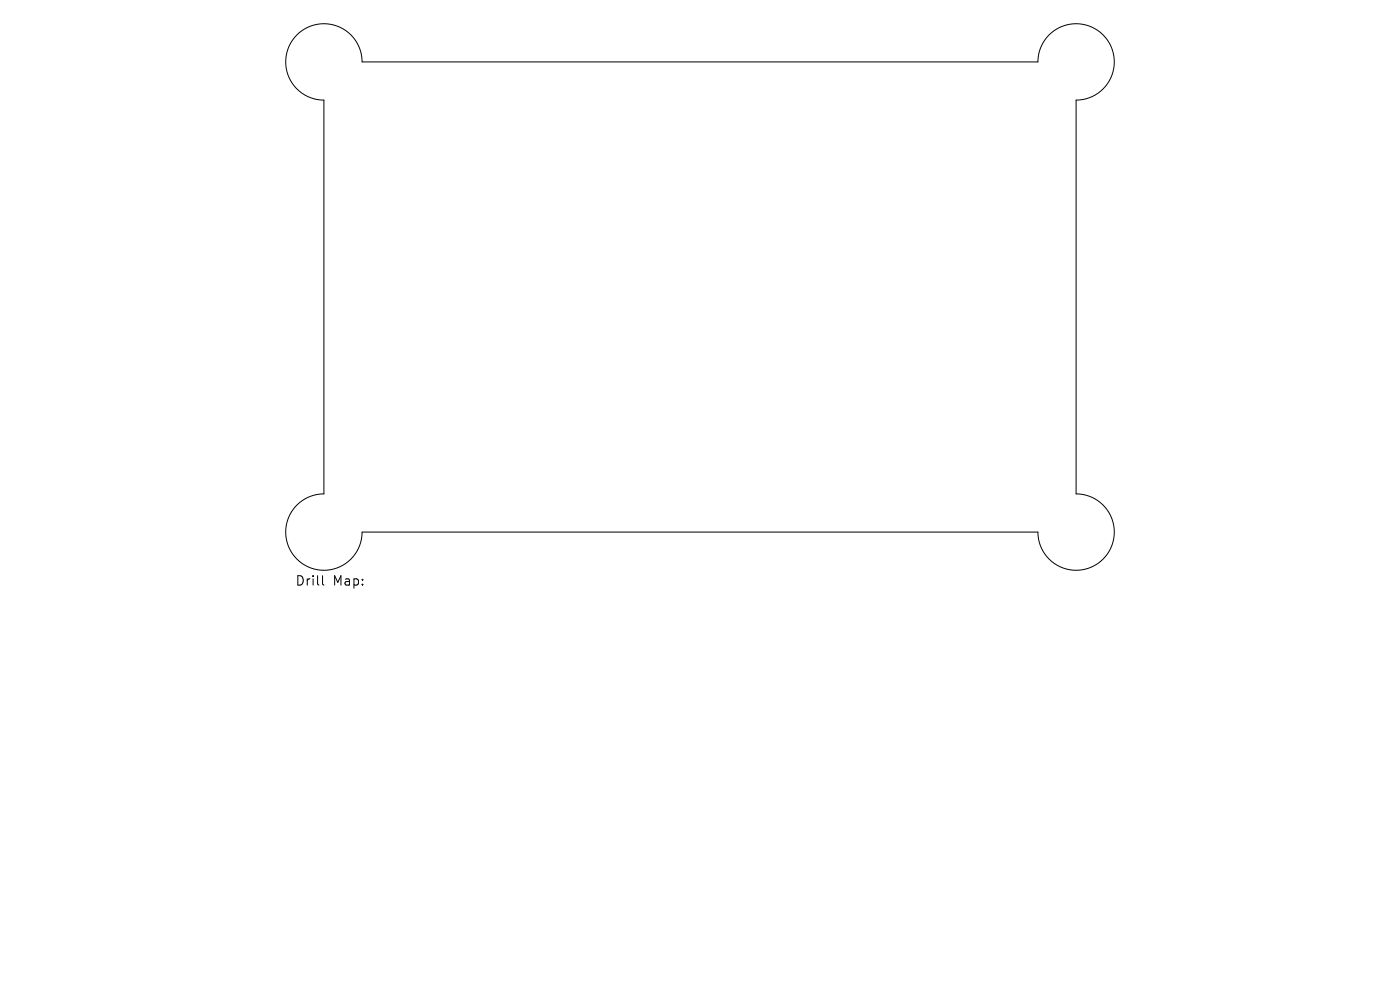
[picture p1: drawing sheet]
<svg xmlns="http://www.w3.org/2000/svg" width="297mm" height="210mm" viewBox="0 0 297 210" stroke-linecap="round" stroke-linejoin="round" font-family="sans-serif">
<defs><g id="words">
<g font-size="2.8">
<text x="62.6" y="124.5">Drill</text>
<text x="70.6" y="124.5">Map:</text>
</g>
</g></defs>
<path d="M63 7.4a8.1 8.1 0 0 1 8.8-1.8 8.1 8.1 0 0 1 5 7.5h143.4a8.1 8.1 0 0 1 8.1-8.1 8.1 8.1 0 0 1 8.1 8.1 8.1 8.1 0 0 1-8.1 8.1v83.6a8.1 8.1 0 0 1 8.1 8.1 8.1 8.1 0 0 1-8.1 8.1 8.1 8.1 0 0 1-8.1-8.1h-143.4a8.1 8.1 0 0 1-8.1 8.1 8.1 8.1 0 0 1-8.1-8.1 8.1 8.1 0 0 1 8.1-8.1v-83.6a8.1 8.1 0 0 1-7.5-5 8.1 8.1 0 0 1 1.8-8.8zM68.4 122.1v1.7l.3 .3" fill="none" stroke="#000" stroke-width=".21"/>
<use href="#words"/>
</svg>
